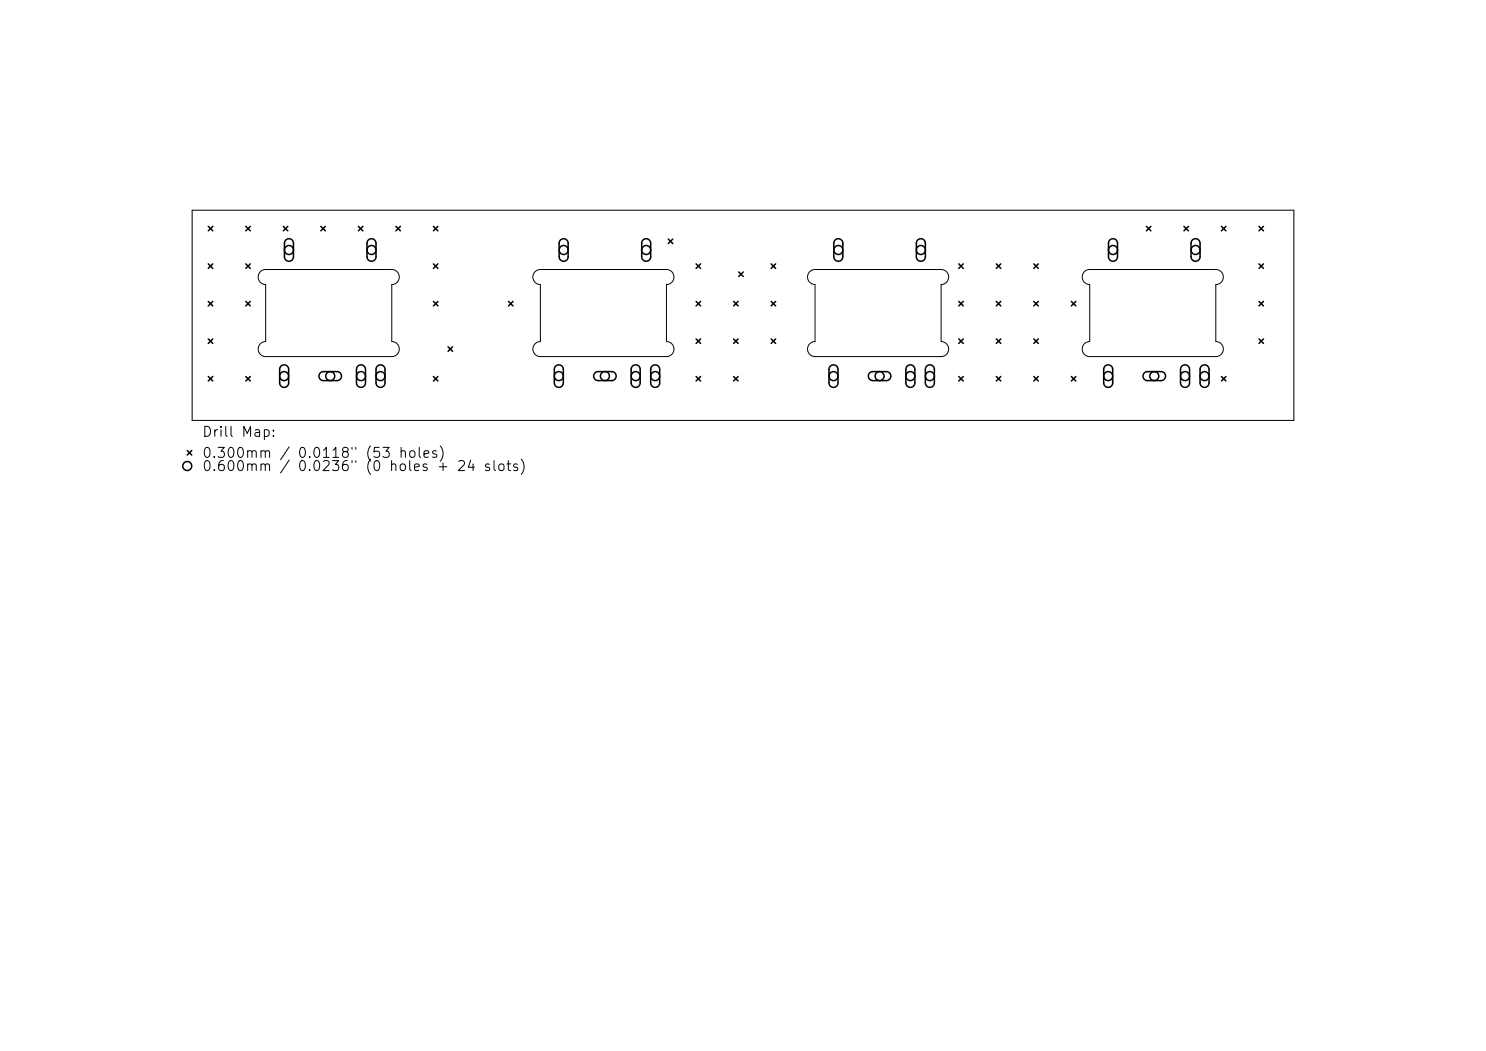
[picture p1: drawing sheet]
<svg xmlns="http://www.w3.org/2000/svg" width="297mm" height="210mm" viewBox="0 0 297 210" stroke-linecap="round" stroke-linejoin="round" font-family="sans-serif">
<defs><g id="words">
<g font-size="2">
<text x="40.3" y="87.8">Drill Map:</text>
<text x="40.3" y="92">0.300mm / 0.0118&quot; (53 holes)</text>
<text x="40.3" y="94.6">0.600mm</text>
<text x="59.3" y="94.6">0.0236&quot; (0 holes + 24 slots)</text>
</g>
</g></defs>
<path d="M38.4 42h220.2v42h-220.2zM52 54.3l.5-.3 .6-.1h25.2a1.5 1.5 0 0 1 1.5 1.5 1.5 1.5 0 0 1-1.5 1.5v11.4a1.5 1.5 0 0 1 1.5 1.5 1.5 1.5 0 0 1-1.5 1.5h-25.2a1.5 1.5 0 0 1-1.5-1.5 1.5 1.5 0 0 1 1.5-1.5v-11.4a1.5 1.5 0 0 1-1.4-1 1.5 1.5 0 0 1 .3-1.6zM106.9 54.3l.5-.3 .6-.1h25.2a1.5 1.5 0 0 1 1.5 1.5 1.5 1.5 0 0 1-1.5 1.5v11.4a1.5 1.5 0 0 1 1.5 1.5 1.5 1.5 0 0 1-1.5 1.5h-25.2a1.5 1.5 0 0 1-1.5-1.5 1.5 1.5 0 0 1 1.5-1.5v-11.4a1.5 1.5 0 0 1-1.4-1 1.5 1.5 0 0 1 .3-1.6zM161.8 54.3l.5-.3 .6-.1h25.2a1.5 1.5 0 0 1 1.5 1.5 1.5 1.5 0 0 1-1.5 1.5v11.4a1.5 1.5 0 0 1 1.5 1.5 1.5 1.5 0 0 1-1.5 1.5h-25.2a1.5 1.5 0 0 1-1.5-1.5 1.5 1.5 0 0 1 1.5-1.5v-11.4a1.5 1.5 0 0 1-1.4-1 1.5 1.5 0 0 1 .3-1.6zM216.7 54.3l.5-.3 .6-.1h25.2a1.5 1.5 0 0 1 1.5 1.5 1.5 1.5 0 0 1-1.5 1.5v11.4a1.5 1.5 0 0 1 1.5 1.5 1.5 1.5 0 0 1-1.5 1.5h-25.2a1.5 1.5 0 0 1-1.5-1.5 1.5 1.5 0 0 1 1.5-1.5v-11.4a1.5 1.5 0 0 1-1.4-1 1.5 1.5 0 0 1 .3-1.6z" fill="none" stroke="#000" stroke-width=".2"/>
<g fill="none" stroke="#000" stroke-width=".3">
<path d="M41.6 45.2l.9 .9M41.6 52.7l.9 .9M42.5 45.2l-.9 .9M42.5 52.7l-.9 .9M49.1 52.7l.9 .9M49.1 45.2l.9 .9M50 45.2l-.9 .9M50 52.7l-.9 .9M56.6 45.2l.9 .9M57.1 48a.9 .9 0 0 1 1-.2 .9 .9 0 0 1 .6 .8v2.7a.9 .9 0 0 1-.9 .9 .9 .9 0 0 1-.9-.9v-2.8zM57.5 45.2l-.9 .9M64.1 45.2l.9 .9"/>
<path d="M65 45.2l-.9 .9M71.6 45.2l.9 .9M72.5 45.2l-.9 .9M73.6 48a.9 .9 0 0 1 1-.2 .9 .9 0 0 1 .6 .8v2.7a.9 .9 0 0 1-.9 .9 .9 .9 0 0 1-.9-.9v-2.8zM79.1 45.2l.9 .9M80 45.2l-.9 .9M86.6 52.7l.9 .9M86.6 45.2l.9 .9M87.5 45.2l-.9 .9M87.5 52.7l-.9 .9M112 48a.9 .9 0 0 1 1-.2 .9 .9 0 0 1 .6 .8v2.7a.9 .9 0 0 1-.9 .9 .9 .9 0 0 1-.9-.9v-2.8zM128.5 48a.9 .9 0 0 1 1-.2 .9 .9 0 0 1 .6 .8v2.7a.9 .9 0 0 1-.9 .9 .9 .9 0 0 1-.9-.9v-2.8z"/>
<path d="M133.6 47.8l.9 .9M134.5 47.8l-.9 .9M139.1 52.7l.9 .9M140 52.7l-.9 .9M147.6 54.3l.9 .9M148.5 54.3l-.9 .9M154.1 52.7l.9 .9M155 52.7l-.9 .9M166.9 48a.9 .9 0 0 1 1-.2 .9 .9 0 0 1 .6 .8v2.7a.9 .9 0 0 1-.9 .9 .9 .9 0 0 1-.9-.9v-2.8zM183.4 48a.9 .9 0 0 1 1-.2 .9 .9 0 0 1 .6 .8v2.7a.9 .9 0 0 1-.9 .9 .9 .9 0 0 1-.9-.9v-2.8zM191.6 52.7l.9 .9M192.5 52.7l-.9 .9"/>
<path d="M199.1 52.7l.9 .9M200 52.7l-.9 .9M206.6 52.7l.9 .9M207.5 52.7l-.9 .9M221.8 48a.9 .9 0 0 1 1-.2 .9 .9 0 0 1 .6 .8v2.7a.9 .9 0 0 1-.9 .9 .9 .9 0 0 1-.9-.9v-2.8zM229.1 45.2l.9 .9M230 45.2l-.9 .9M236.6 45.2l.9 .9M237.5 45.2l-.9 .9M238.3 48a.9 .9 0 0 1 1-.2 .9 .9 0 0 1 .6 .8v2.7a.9 .9 0 0 1-.9 .9 .9 .9 0 0 1-.9-.9v-2.8zM244.1 45.2l.9 .9M245 45.2l-.9 .9"/>
<path d="M251.6 52.7l.9 .9M251.6 45.2l.9 .9M252.5 45.2l-.9 .9M252.5 52.7l-.9 .9M41.6 60.2l.9 .9M41.6 67.7l.9 .9M41.6 75.2l.9 .9M42.5 60.2l-.9 .9M42.5 67.7l-.9 .9M42.5 75.2l-.9 .9M49.1 60.2l.9 .9M49.1 75.2l.9 .9"/>
<path d="M50 60.2l-.9 .9M50 75.2l-.9 .9M56.2 73.2a.9 .9 0 0 1 .9-.2 .9 .9 0 0 1 .6 .8v2.7a.9 .9 0 0 1-.9 .9 .9 .9 0 0 1-.9-.9v-2.8zM64 74.5l.6-.2h2.8a.9 .9 0 0 1 .9 .9 .9 .9 0 0 1-.9 .9h-2.7a.9 .9 0 0 1-.9-.6 .9 .9 0 0 1 .2-1zM71.5 73.2a.9 .9 0 0 1 1-.2 .9 .9 0 0 1 .6 .8v2.7a.9 .9 0 0 1-.9 .9 .9 .9 0 0 1-.9-.9v-2.8zM75.4 73.2a.9 .9 0 0 1 1-.2 .9 .9 0 0 1 .6 .8v2.7a.9 .9 0 0 1-.9 .9 .9 .9 0 0 1-.9-.9v-2.8zM86.6 60.2l.9 .9M86.6 75.2l.9 .9M87.5 60.2l-.9 .9M87.5 75.2l-.9 .9M89.6 69.3l.9 .9M90.5 69.3l-.9 .9"/>
<path d="M101.6 60.2l.9 .9M102.5 60.2l-.9 .9M111.1 73.2a.9 .9 0 0 1 .9-.2 .9 .9 0 0 1 .6 .8v2.7a.9 .9 0 0 1-.9 .9 .9 .9 0 0 1-.9-.9v-2.8zM118.9 74.5l.6-.2h2.8a.9 .9 0 0 1 .9 .9 .9 .9 0 0 1-.9 .9h-2.7a.9 .9 0 0 1-.9-.6 .9 .9 0 0 1 .2-1zM126.4 73.2a.9 .9 0 0 1 1-.2 .9 .9 0 0 1 .6 .8v2.7a.9 .9 0 0 1-.9 .9 .9 .9 0 0 1-.9-.9v-2.8zM130.3 73.2a.9 .9 0 0 1 1-.2 .9 .9 0 0 1 .6 .8v2.7a.9 .9 0 0 1-.9 .9 .9 .9 0 0 1-.9-.9v-2.8zM139.1 60.2l.9 .9M139.1 67.7l.9 .9M139.1 75.2l.9 .9M140 60.2l-.9 .9M140 67.7l-.9 .9M140 75.2l-.9 .9"/>
<path d="M146.6 60.2l.9 .9M146.6 75.2l.9 .9M146.6 67.7l.9 .9M147.5 60.2l-.9 .9M147.5 67.7l-.9 .9M147.5 75.2l-.9 .9M154.1 60.2l.9 .9M154.1 67.7l.9 .9M155 60.2l-.9 .9M155 67.7l-.9 .9M166 73.2a.9 .9 0 0 1 .9-.2 .9 .9 0 0 1 .6 .8v2.7a.9 .9 0 0 1-.9 .9 .9 .9 0 0 1-.9-.9v-2.8zM173.8 74.5l.6-.2h2.8a.9 .9 0 0 1 .9 .9 .9 .9 0 0 1-.9 .9h-2.7a.9 .9 0 0 1-.9-.6 .9 .9 0 0 1 .2-1z"/>
<path d="M181.3 73.2a.9 .9 0 0 1 1-.2 .9 .9 0 0 1 .6 .8v2.7a.9 .9 0 0 1-.9 .9 .9 .9 0 0 1-.9-.9v-2.8zM185.2 73.2a.9 .9 0 0 1 1-.2 .9 .9 0 0 1 .6 .8v2.7a.9 .9 0 0 1-.9 .9 .9 .9 0 0 1-.9-.9v-2.8zM191.6 60.2l.9 .9M191.6 67.7l.9 .9M191.6 75.2l.9 .9M192.5 60.2l-.9 .9M192.5 67.7l-.9 .9M192.5 75.2l-.9 .9M199.1 67.7l.9 .9M199.1 75.2l.9 .9M199.1 60.2l.9 .9M200 60.2l-.9 .9"/>
<path d="M200 67.7l-.9 .9M200 75.2l-.9 .9M206.6 75.2l.9 .9M206.6 67.7l.9 .9M206.6 60.2l.9 .9M207.5 67.7l-.9 .9M207.5 60.2l-.9 .9M207.5 75.2l-.9 .9M214.1 75.2l.9 .9M214.1 60.2l.9 .9M215 60.2l-.9 .9M215 75.2l-.9 .9"/>
<path d="M220.9 73.2a.9 .9 0 0 1 .9-.2 .9 .9 0 0 1 .6 .8v2.7a.9 .9 0 0 1-.9 .9 .9 .9 0 0 1-.9-.9v-2.8zM228.7 74.5l.6-.2h2.8a.9 .9 0 0 1 .9 .9 .9 .9 0 0 1-.9 .9h-2.7a.9 .9 0 0 1-.9-.6 .9 .9 0 0 1 .2-1zM236.2 73.2a.9 .9 0 0 1 1-.2 .9 .9 0 0 1 .6 .8v2.7a.9 .9 0 0 1-.9 .9 .9 .9 0 0 1-.9-.9v-2.8zM240.1 73.2a.9 .9 0 0 1 1-.2 .9 .9 0 0 1 .6 .8v2.7a.9 .9 0 0 1-.9 .9 .9 .9 0 0 1-.9-.9v-2.8zM244.1 75.2l.9 .9M245 75.2l-.9 .9M251.6 60.2l.9 .9M251.6 67.7l.9 .9M252.5 67.7l-.9 .9M252.5 60.2l-.9 .9M37.4 90l.9 .9M38.3 90l-.9 .9"/>
<circle cx="57.8" cy="50" r=".9"/>
<circle cx="74.3" cy="50" r=".9"/>
<circle cx="112.7" cy="50" r=".9"/>
<circle cx="129.2" cy="50" r=".9"/>
<circle cx="167.6" cy="50" r=".9"/>
<circle cx="184.1" cy="50" r=".9"/>
<circle cx="222.5" cy="50" r=".9"/>
<circle cx="239" cy="50" r=".9"/>
<circle cx="56.8" cy="75.2" r=".9"/>
<circle cx="66" cy="75.2" r=".9"/>
<circle cx="72.2" cy="75.2" r=".9"/>
<circle cx="76.1" cy="75.2" r=".9"/>
<circle cx="111.7" cy="75.2" r=".9"/>
<circle cx="120.9" cy="75.2" r=".9"/>
<circle cx="127.1" cy="75.2" r=".9"/>
<circle cx="131" cy="75.2" r=".9"/>
<circle cx="166.6" cy="75.2" r=".9"/>
<circle cx="175.8" cy="75.2" r=".9"/>
<circle cx="182" cy="75.2" r=".9"/>
<circle cx="185.9" cy="75.2" r=".9"/>
<circle cx="221.5" cy="75.2" r=".9"/>
<circle cx="230.7" cy="75.2" r=".9"/>
<circle cx="236.9" cy="75.2" r=".9"/>
<circle cx="240.8" cy="75.2" r=".9"/>
<circle cx="37.4" cy="93.1" r=".9"/>
</g>
<use href="#words"/>
</svg>
